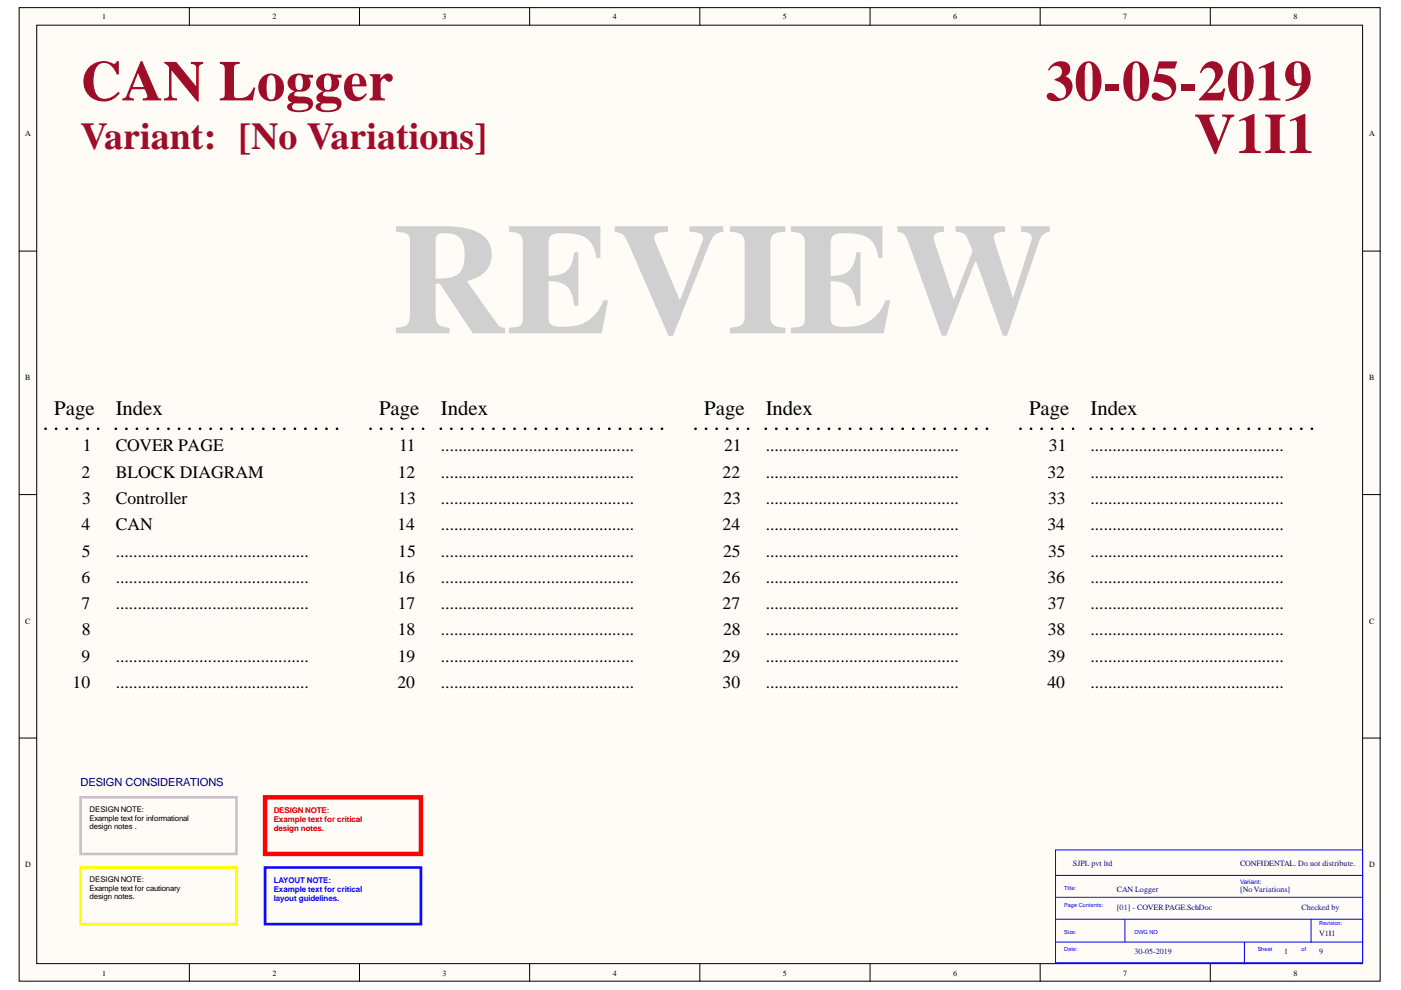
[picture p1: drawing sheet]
<svg xmlns="http://www.w3.org/2000/svg" width="297mm" height="210mm" viewBox="0 0 297 210" stroke-linecap="round" stroke-linejoin="round" font-family="sans-serif">
<defs><g id="words">
<text font-size="33.6" fill="#d0d0d0" x="83.1" y="70.7">REVIEW</text>
<g font-size="12.1" fill="#9e0e29">
<text x="17.1" y="21.3">CAN Logger</text>
<text x="221.7" y="21.3">30-05-2019</text>
<text x="253.2" y="32.5">V1I1</text>
</g>
<text font-size="8" fill="#9e0e29" x="17.1" y="31.5">Variant: [No Variations]</text>
<g font-size="4.4">
<text x="11.5" y="88.1">Page</text>
<text x="24.5" y="88.1">Index</text>
<text x="80.4" y="88.1">Page</text>
<text x="93.5" y="88.1">Index</text>
<text x="149.3" y="88.1">Page</text>
<text x="162.3" y="88.1">Index</text>
<text x="218.2" y="88.1">Page</text>
<text x="231.2" y="88.1">Index</text>
</g>
<g font-size="3.7">
<text x="17.6" y="95.7">1</text>
<text x="24.5" y="95.7">COVER PAGE</text>
<text x="84.6" y="95.7">11</text>
<text x="93.5" y="95.7">............................................</text>
<text x="153.5" y="95.7">21</text>
<text x="162.3" y="95.7">............................................</text>
<text x="222.4" y="95.7">31</text>
<text x="231.2" y="95.7">............................................</text>
<text x="17.3" y="101.3">2</text>
<text x="24.5" y="101.3">BLOCK DIAGRAM</text>
<text x="84.3" y="101.3">12</text>
<text x="93.5" y="101.3">............................................</text>
<text x="153.2" y="101.3">22</text>
<text x="162.3" y="101.3">............................................</text>
<text x="222.1" y="101.3">32</text>
<text x="231.2" y="101.3">............................................</text>
<text x="17.4" y="106.8">3</text>
<text x="24.5" y="106.8">Controller</text>
<text x="84.4" y="106.8">13</text>
<text x="93.5" y="106.8">............................................</text>
<text x="153.4" y="106.8">23</text>
<text x="162.3" y="106.8">............................................</text>
<text x="222.2" y="106.8">33</text>
<text x="231.2" y="106.8">............................................</text>
<text x="17.3" y="112.4">4</text>
<text x="24.5" y="112.4">CAN</text>
<text x="84.3" y="112.4">14</text>
<text x="93.5" y="112.4">............................................</text>
<text x="153.2" y="112.4">24</text>
<text x="162.3" y="112.4">............................................</text>
<text x="222.1" y="112.4">34</text>
<text x="231.2" y="112.4">............................................</text>
<text x="17.3" y="118">5</text>
<text x="24.5" y="118">............................................</text>
<text x="84.4" y="118">15</text>
<text x="93.5" y="118">............................................</text>
<text x="153.3" y="118">25</text>
<text x="162.3" y="118">............................................</text>
<text x="222.2" y="118">35</text>
<text x="231.2" y="118">............................................</text>
<text x="17.3" y="123.6">6</text>
<text x="24.5" y="123.6">............................................</text>
<text x="84.3" y="123.6">16</text>
<text x="93.5" y="123.6">............................................</text>
<text x="153.2" y="123.6">26</text>
<text x="162.3" y="123.6">............................................</text>
<text x="222.1" y="123.6">36</text>
<text x="231.2" y="123.6">............................................</text>
<text x="17.3" y="129.2">7</text>
<text x="24.5" y="129.2">............................................</text>
<text x="84.3" y="129.2">17</text>
<text x="93.5" y="129.2">............................................</text>
<text x="153.2" y="129.2">27</text>
<text x="162.3" y="129.2">............................................</text>
<text x="222.2" y="129.2">37</text>
<text x="231.2" y="129.2">............................................</text>
<text x="17.3" y="134.7">8</text>
<text x="84.3" y="134.7">18</text>
<text x="93.5" y="134.7">............................................</text>
<text x="153.3" y="134.7">28</text>
<text x="162.3" y="134.7">............................................</text>
<text x="222.2" y="134.7">38</text>
<text x="231.2" y="134.7">............................................</text>
<text x="17.3" y="140.3">9</text>
<text x="24.5" y="140.3">............................................</text>
<text x="84.3" y="140.3">19</text>
<text x="93.5" y="140.3">............................................</text>
<text x="153.2" y="140.3">29</text>
<text x="162.3" y="140.3">............................................</text>
<text x="222.2" y="140.3">39</text>
<text x="231.2" y="140.3">............................................</text>
<text x="15.4" y="145.9">10</text>
<text x="24.5" y="145.9">............................................</text>
<text x="84.3" y="145.9">20</text>
<text x="93.5" y="145.9">............................................</text>
<text x="153.2" y="145.9">30</text>
<text x="162.3" y="145.9">............................................</text>
<text x="222.1" y="145.9">40</text>
<text x="231.2" y="145.9">............................................</text>
</g>
<text font-size="2.4" fill="#000080" x="17.1" y="166.7">DESIGN CONSIDERATIONS</text>
<g font-size="1.7">
<text x="21.7" y="4.1">1</text>
<text x="57.8" y="4.1">2</text>
<text x="93.8" y="4.1">3</text>
<text x="129.9" y="4.1">4</text>
<text x="166" y="4.1">5</text>
<text x="202.1" y="4.1">6</text>
<text x="238.1" y="4.1">7</text>
<text x="274.3" y="4.1">8</text>
<text x="5.3" y="28.9">A</text>
<text x="290.3" y="28.9">A</text>
<text x="5.3" y="80.6">B</text>
<text x="290.3" y="80.6">B</text>
<text x="5.3" y="132.2">C</text>
<text x="290.3" y="132.2">C</text>
<text x="19" y="172.1">DESIGN NOTE:</text>
<text x="19" y="174">Example text for informational</text>
<text x="19" y="175.8">design notes .</text>
<text x="5.3" y="183.8">D</text>
<text x="290.3" y="183.8">D</text>
<text x="19" y="187">DESIGN NOTE:</text>
<text x="19" y="188.9">Example text for cautionary</text>
<text x="19" y="190.7">design notes.</text>
<text x="21.7" y="206.8">1</text>
<text x="57.8" y="206.8">2</text>
<text x="93.8" y="206.8">3</text>
<text x="129.9" y="206.8">4</text>
<text x="166" y="206.8">5</text>
<text x="202.1" y="206.8">6</text>
<text x="238.1" y="206.8">7</text>
<text x="274.3" y="206.8">8</text>
</g>
<g font-size="1.7" fill="#f00">
<text x="58" y="172.4">DESIGN NOTE:</text>
<text x="58" y="174.3">Example text for critical</text>
<text x="58" y="176.2">design notes.</text>
</g>
<g font-size="1.7" fill="#000080">
<text x="227.5" y="183.6">SJPL pvt ltd</text>
<text x="262.9" y="183.6">CONFIDENTAL. Do not distribute.</text>
<text x="236.8" y="189.2">CAN Logger</text>
<text x="262.9" y="189.2">[No Variations]</text>
<text x="236.8" y="192.9">[01] - COVER PAGE.SchDoc</text>
<text x="276" y="192.9">Checked by</text>
<text x="240.5" y="202.2">30-05-2019</text>
<text x="272.2" y="202.2">1</text>
<text x="279.7" y="198.5">V1I1</text>
<text x="279.7" y="202.2">9</text>
</g>
<g font-size="1.7" fill="#00f">
<text x="58" y="187.3">LAYOUT NOTE:</text>
<text x="58" y="189.2">Example text for critical</text>
<text x="58" y="191">layout guidelines.</text>
</g>
<text font-size="1.4" fill="#00f" x="262.9" y="187.4">Variant:</text>
<g font-size="1.2" fill="#00f">
<text x="225.6" y="188.7">Title:</text>
<text x="225.6" y="198">Size:</text>
<text x="225.6" y="192.4">Page Contents:</text>
<text x="240.5" y="198">DWG NO</text>
<text x="279.7" y="196.1">Revision:</text>
<text x="225.6" y="201.7">Date:</text>
<text x="266.7" y="201.7">Sheet</text>
<text x="276" y="201.7">of</text>
</g>
</g></defs>
<g fill="#fffcf8" stroke="#000" stroke-width=".21">
<path d="M4.1 1.6h288.5v206.4h-288.5z"/>
<path d="M7.8 5.3h281.1v199h-281.1z"/>
</g>
<g fill="none" stroke="#000" stroke-width=".21">
<path d="M40.1 1.6v3.7M76.2 1.6v3.7M112.3 1.6v3.7M148.4 1.6v3.7M184.5 1.6v3.7M220.5 1.6v3.7M256.6 1.6v3.7M4.1 53.2h3.7M289 53.2h3.7M4.1 104.9h3.7M289 104.9h3.7M4.1 156.5h3.7"/>
<path d="M289 156.5h3.7M40.1 204.4v3.7M76.2 204.4v3.7M112.3 204.4v3.7M148.4 204.4v3.7M184.5 204.4v3.7M220.5 204.4v3.7M256.6 204.4v3.7"/>
</g>
<path d="M223.8 180.2h65.1v23.9h-65.1zM223.8 185.6h65.2M223.8 194.9h65.2M224 199.7h65M224 190.2h65M238.5 194.9v4.8M263.8 199.7v4.7M278 194.9v4.8" fill="none" stroke="#00f" stroke-width=".21"/>
<path d="M9.6 90.9h11.2M24.5 90.9h48.5M78.5 90.9h11.2M93.4 90.9h48.5M147.4 90.9h11.2M162.3 90.9h48.5M216.3 90.9h11.2M231.2 90.9h48.5" fill="none" stroke="#000" stroke-width=".56" stroke-dasharray="0 2.2"/>
<path d="M17.1 169h33v12.1h-33z" fill="none" stroke="#c6c3c6" stroke-width=".56"/>
<path d="M17.1 183.9h33v12h-33z" fill="none" stroke="#ff0" stroke-width=".56"/>
<path d="M56.2 169h33.1v12.1h-33.1z" fill="none" stroke="#f00" stroke-width=".93"/>
<path d="M56.2 183.9h33.1v12h-33.1z" fill="none" stroke="#00f" stroke-width=".56"/>
<use href="#words"/>
</svg>
